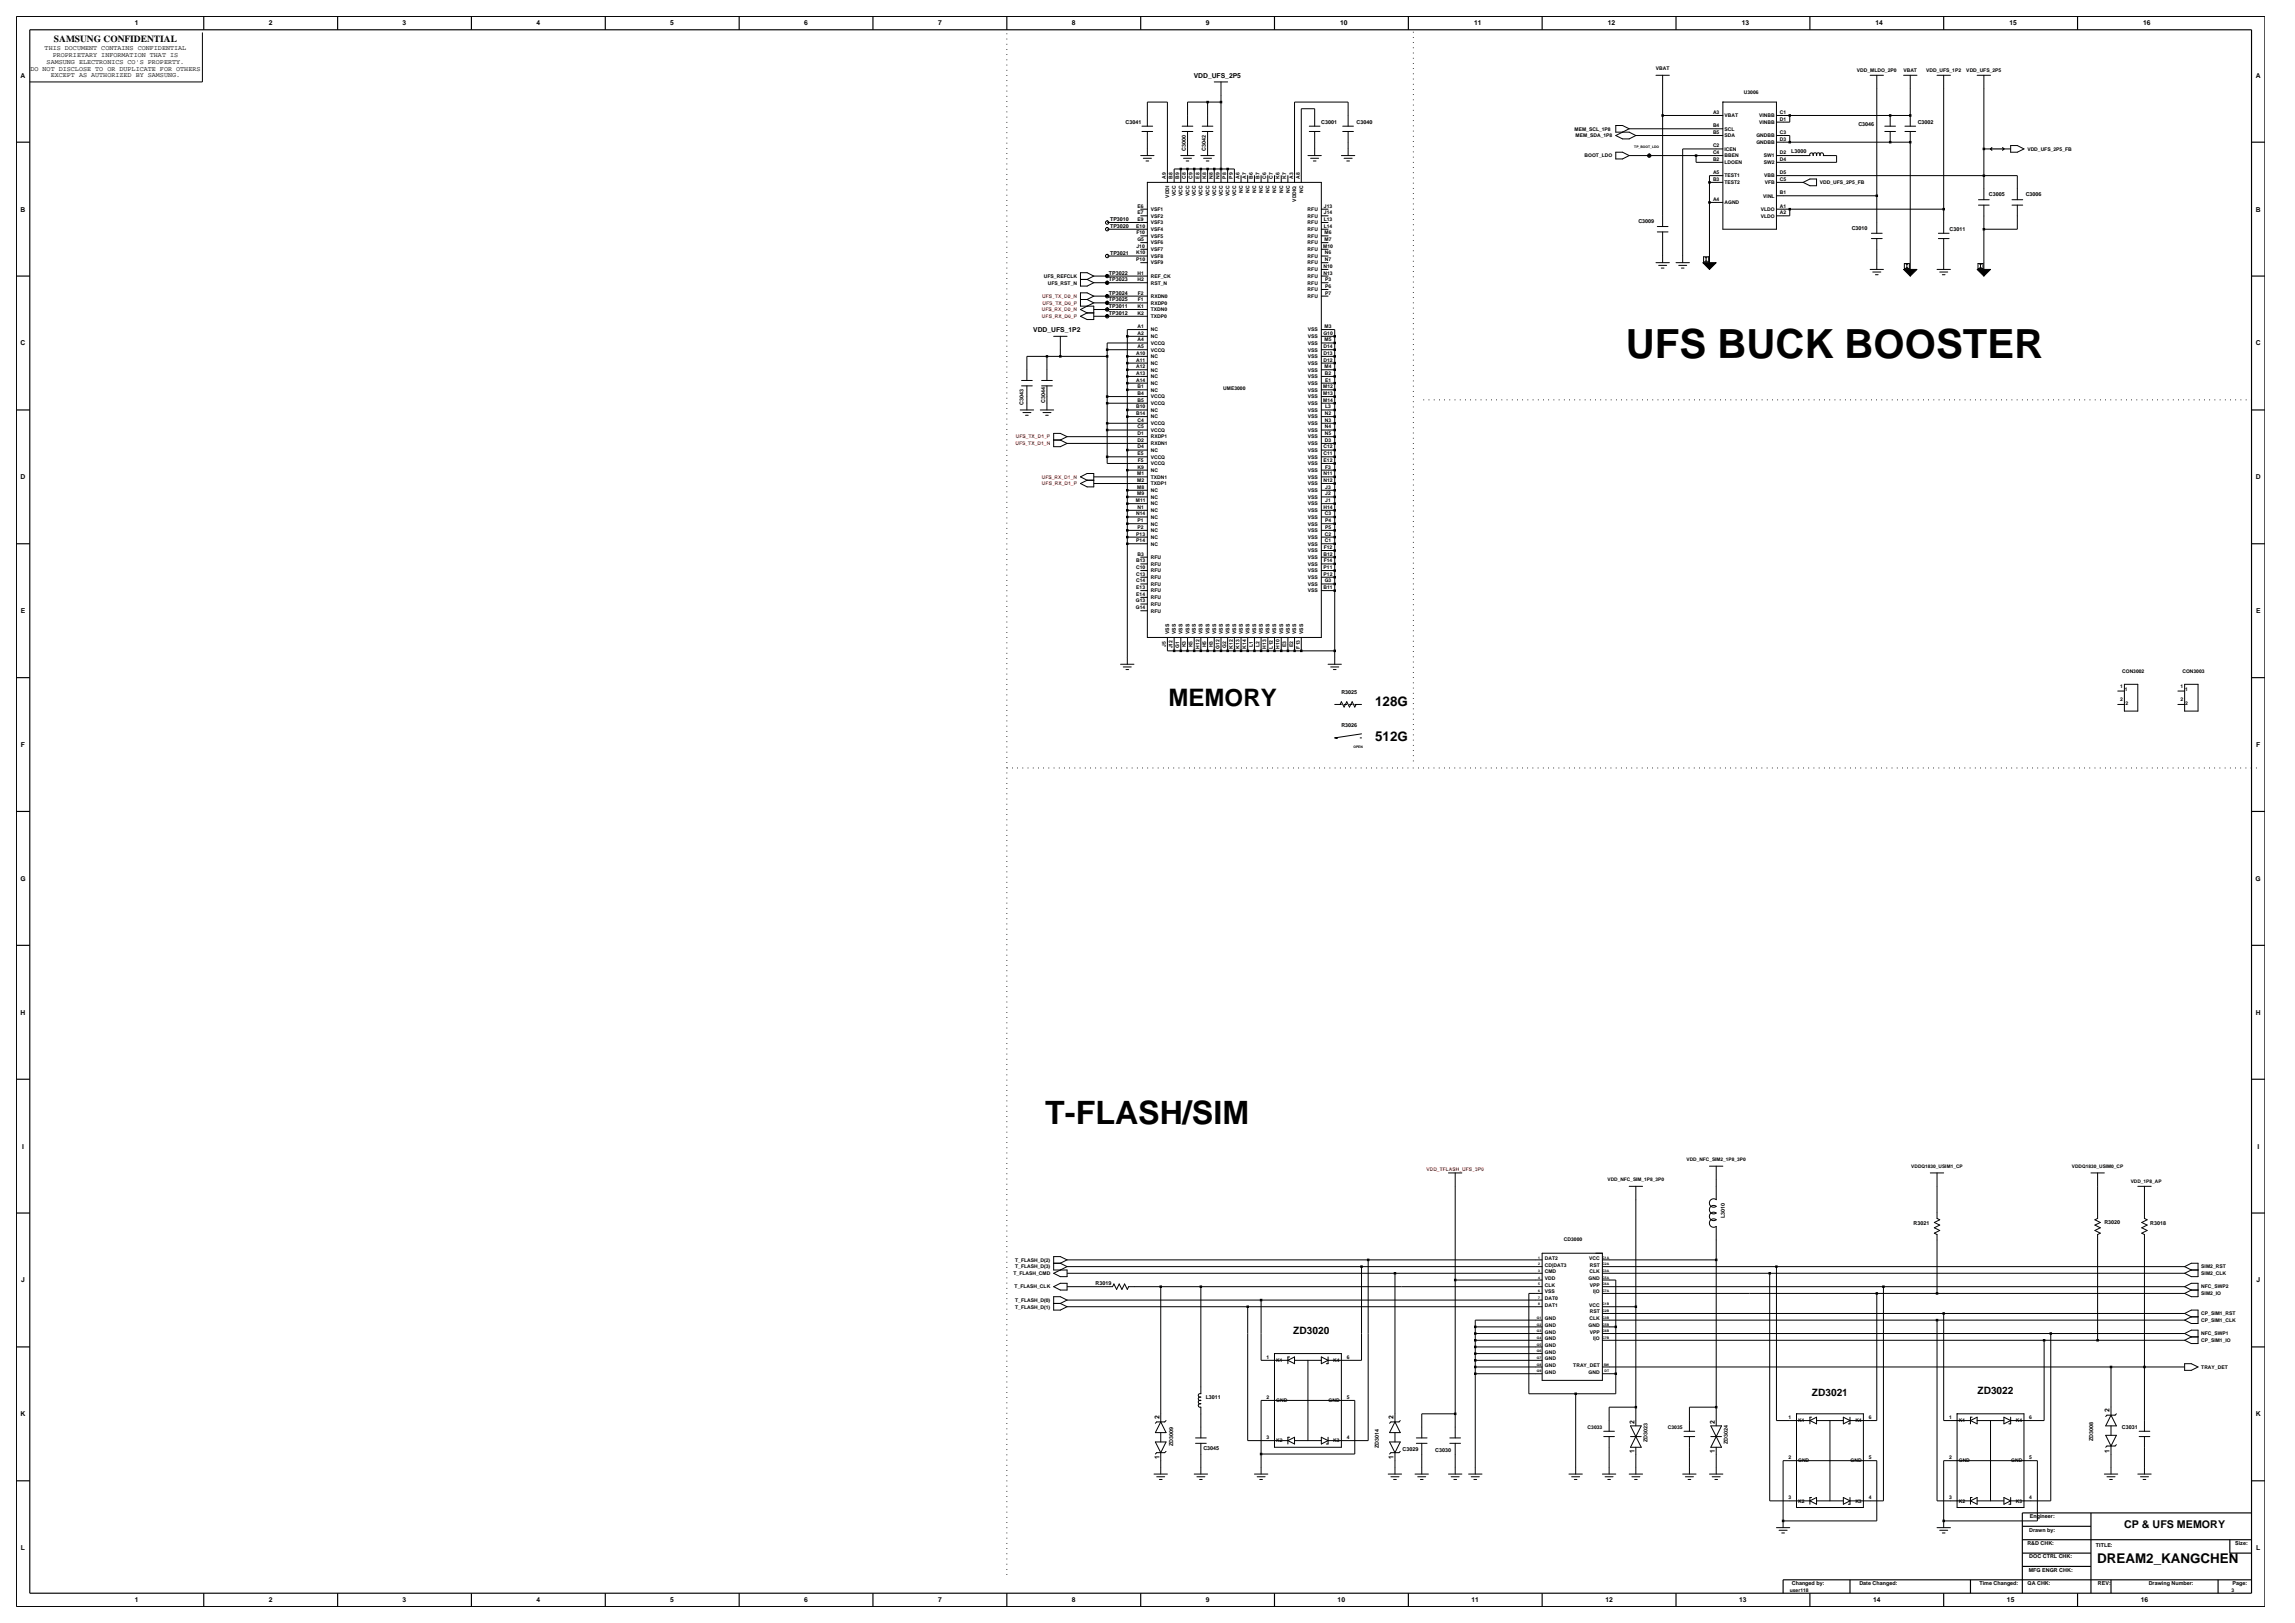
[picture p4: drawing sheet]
<svg xmlns="http://www.w3.org/2000/svg" width="420mm" height="297mm" viewBox="0 0 420 297" stroke-linecap="round" stroke-linejoin="round" font-family="sans-serif">
<defs><g id="words">
<text font-size="7.4" x="297.5" y="65.5">UFS BUCK BOOSTER</text>
<text font-size="5.9" x="191.3" y="205.7">T-FLASH/SIM</text>
<text font-size="4.4" x="213.8" y="129.3">MEMORY</text>
<g font-size="2.5">
<text x="251.7" y="129.2">128G</text>
<text x="251.7" y="135.6">512G</text>
<text x="383.8" y="285.9">DREAM2_KANGCHEN</text>
</g>
<text font-size="2" x="388.7" y="279.6">CP &amp; UFS MEMORY</text>
<g font-size="1.9">
<text x="236.7" y="244.1">ZD3020</text>
<text x="331.6" y="255.4">ZD3021</text>
<text x="361.9" y="255.1">ZD3022</text>
</g>
<text font-size="1.7" x="9.9" y="7.7">SAMSUNG CONFIDENTIAL</text>
<g font-size="1.2">
<text x="24.7" y="4.7">1</text>
<text x="49.2" y="4.7">2</text>
<text x="73.7" y="4.7">3</text>
<text x="98.2" y="4.7">4</text>
<text x="122.7" y="4.7">5</text>
<text x="147.2" y="4.7">6</text>
<text x="171.7" y="4.7">7</text>
<text x="196.2" y="4.7">8</text>
<text x="220.7" y="4.7">9</text>
<text x="245.3" y="4.7">10</text>
<text x="269.8" y="4.7">11</text>
<text x="294.3" y="4.7">12</text>
<text x="318.7" y="4.7">13</text>
<text x="343.2" y="4.7">14</text>
<text x="367.7" y="4.7">15</text>
<text x="392.2" y="4.7">16</text>
<text x="8.2" y="9.2">THIS DOCUMENT CONTAINS CONFIDENTIAL</text>
<text x="8.5" y="11.7">SAMSUNG ELECTRONICS CO'S PROPERTY.</text>
<text x="9.6" y="10.5">PROPRIETARY INFORMATION THAT IS</text>
<text x="3.8" y="14.2">A</text>
<text x="5.6" y="12.9">DO NOT DISCLOSE TO OR DUPLICATE FOR OTHERS</text>
<text x="9.3" y="14.1">EXCEPT AS AUTHORIZED BY SAMSUNG.</text>
<text x="218.5" y="14.2">VDD_UFS_2P5</text>
<text x="412.8" y="14.2">A</text>
<text x="3.8" y="38.7">B</text>
<text x="412.8" y="38.7">B</text>
<text x="3.8" y="63.2">C</text>
<text x="189.1" y="60.8">VDD_UFS_1P2</text>
<text x="412.8" y="63.2">C</text>
<text x="3.8" y="87.7">D</text>
<text x="412.8" y="87.7">D</text>
<text x="3.8" y="112.2">E</text>
<text x="412.9" y="112.2">E</text>
<text x="3.8" y="136.7">F</text>
<text x="412.9" y="136.7">F</text>
<text x="3.7" y="161.2">G</text>
<text x="412.8" y="161.2">G</text>
<text x="3.8" y="185.7">H</text>
<text x="412.8" y="185.7">H</text>
<text x="4" y="210.2">I</text>
<text x="413.1" y="210.2">I</text>
<text x="3.9" y="234.7">J</text>
<text x="412.9" y="234.7">J</text>
<text x="3.8" y="259.2">K</text>
<text x="212.2" y="259.6" transform="rotate(-90 212.2 259.6)">2</text>
<text x="255" y="259.6" transform="rotate(-90 255 259.6)">2</text>
<text x="299.1" y="260.6" transform="rotate(-90 299.1 260.6)">2</text>
<text x="313.8" y="260.6" transform="rotate(-90 313.8 260.6)">2</text>
<text x="386.1" y="258.4" transform="rotate(-90 386.1 258.4)">2</text>
<text x="412.8" y="259.2">K</text>
<text x="212.2" y="267" transform="rotate(-90 212.2 267)">1</text>
<text x="255" y="267" transform="rotate(-90 255 267)">1</text>
<text x="299.1" y="265.8" transform="rotate(-90 299.1 265.8)">1</text>
<text x="313.8" y="265.8" transform="rotate(-90 313.8 265.8)">1</text>
<text x="386.1" y="265.8" transform="rotate(-90 386.1 265.8)">1</text>
<text x="3.8" y="283.7">L</text>
<text x="412.9" y="283.7">L</text>
<text x="24.7" y="293.2">1</text>
<text x="49.2" y="293.2">2</text>
<text x="73.7" y="293.2">3</text>
<text x="98.2" y="293.2">4</text>
<text x="122.7" y="293.2">5</text>
<text x="147.2" y="293.2">6</text>
<text x="171.7" y="293.2">7</text>
<text x="196.2" y="293.2">8</text>
<text x="220.7" y="293.2">9</text>
<text x="244.8" y="293.2">10</text>
<text x="269.3" y="293.2">11</text>
<text x="293.8" y="293.2">12</text>
<text x="318.3" y="293.2">13</text>
<text x="342.8" y="293.2">14</text>
<text x="367.3" y="293.2">15</text>
<text x="391.8" y="293.2">16</text>
</g>
<g font-size="1">
<text x="206" y="22.6">C3041</text>
<text x="241.8" y="22.6">C3001</text>
<text x="248.2" y="22.6">C3040</text>
<text x="340.1" y="23">C3046</text>
<text x="351" y="22.8">C3002</text>
<text x="217" y="27.6" transform="rotate(-90 217 27.6)">C3000</text>
<text x="220.7" y="27.6" transform="rotate(-90 220.7 27.6)">C3042</text>
<text x="327.8" y="28">L3000</text>
<text x="364" y="35.9">C3005</text>
<text x="370.7" y="35.9">C3006</text>
<text x="203.1" y="41.7">TP3020</text>
<text x="203.1" y="40.5">TP3010</text>
<text x="299.8" y="40.8">C3009</text>
<text x="203.1" y="46.6">TP3021</text>
<text x="338.9" y="42">C3010</text>
<text x="356.8" y="42.2">C3011</text>
<text x="202.9" y="50.3">TP3022</text>
<text x="202.9" y="53.9">TP3024</text>
<text x="202.9" y="51.5">TP3023</text>
<text x="202.9" y="55.2">TP3025</text>
<text x="202.9" y="56.4">TP3011</text>
<text x="202.9" y="57.6">TP3012</text>
<text x="187.3" y="74.1" transform="rotate(-90 187.3 74.1)">C3043</text>
<text x="191.3" y="73.8" transform="rotate(-90 191.3 73.8)">C3044</text>
<text x="245.5" y="126.9">R3025</text>
<text x="245.5" y="133.1">R3026</text>
<text x="315.6" y="222.9" transform="rotate(-90 315.6 222.9)">L3010</text>
<text x="350.2" y="224.1">R3021</text>
<text x="385.1" y="223.9">R3020</text>
<text x="393.5" y="224.2">R3018</text>
<text x="200.5" y="235.1">R3019</text>
<text x="220.6" y="256">L3011</text>
<text x="301.5" y="263.9" transform="rotate(-90 301.5 263.9)">ZD3023</text>
<text x="383" y="263.8" transform="rotate(-90 383 263.8)">ZD3008</text>
<text x="388.3" y="261.6">C3031</text>
<text x="214.7" y="264.7" transform="rotate(-90 214.7 264.7)">ZD3009</text>
<text x="220.2" y="265.2">C3045</text>
<text x="252.3" y="265" transform="rotate(-90 252.3 265)">ZD3014</text>
<text x="256.7" y="265.5">C3029</text>
<text x="262.6" y="265.8">C3030</text>
<text x="316.2" y="264.2" transform="rotate(-90 316.2 264.2)">ZD3024</text>
<text x="371.4" y="280.2">Drawn by:</text>
<text x="371.5" y="277.8">Engineer:</text>
<text x="371" y="282.7">R&amp;D CHK:</text>
<text x="371.3" y="287.6">MFG ENGR CHK:</text>
<text x="371.4" y="285.2">DOC CTRL CHK:</text>
<text x="383.6" y="283">TITLE:</text>
<text x="409.1" y="282.7">Size:</text>
<text x="327.9" y="290.1">Changed by:</text>
<text x="340.3" y="290.1">Date Changed:</text>
<text x="362.2" y="290.1">Time Changed:</text>
<text x="371.1" y="290.1">QA CHK:</text>
<text x="383.9" y="290.1">REV:</text>
<text x="393.2" y="290.1">Drawing Number:</text>
<text x="408.6" y="290.1">Page:</text>
</g>
<g font-size=".9">
<text x="303" y="12.9">VBAT</text>
<text x="319.1" y="17.2">U3006</text>
<text x="339.8" y="13.2">VDD_MLDO_2P0</text>
<text x="348.3" y="13.2">VBAT</text>
<text x="352.5" y="13.2">VDD_UFS_1P2</text>
<text x="359.9" y="13.2">VDD_UFS_2P5</text>
<text x="288.2" y="23.9">MEM_SCL_1P8</text>
<text x="313.5" y="23.3">B4</text>
<text x="313.5" y="20.8">A3</text>
<text x="315.6" y="23.9">SCL</text>
<text x="315.6" y="21.5">VBAT</text>
<text x="321.9" y="22.7">VINBB</text>
<text x="321.9" y="21.5">VINBB</text>
<text x="325.7" y="22.1">D1</text>
<text x="325.7" y="20.8">C1</text>
<text x="288.4" y="25.1">MEM_SDA_1P8</text>
<text x="290" y="28.8">BOOT_LDO</text>
<text x="313.5" y="28.2">C4</text>
<text x="313.5" y="29.4">B2</text>
<text x="313.5" y="24.5">B5</text>
<text x="313.5" y="27">C2</text>
<text x="315.6" y="28.8">BBEN</text>
<text x="315.6" y="25.1">SDA</text>
<text x="315.6" y="27.6">ICEN</text>
<text x="321.4" y="25.1">GNDBB</text>
<text x="321.4" y="26.3">GNDBB</text>
<text x="322.8" y="28.8">SW1</text>
<text x="325.7" y="24.5">C3</text>
<text x="325.7" y="28.2">D2</text>
<text x="325.7" y="25.7">D3</text>
<text x="325.7" y="29.4">D4</text>
<text x="371" y="27.6">VDD_UFS_2P5_FB</text>
<text x="213.4" y="32.7" transform="rotate(-90 213.4 32.7)">A9</text>
<text x="214.6" y="32.7" transform="rotate(-90 214.6 32.7)">B8</text>
<text x="215.2" y="35.9" transform="rotate(-90 215.2 35.9)">VCC</text>
<text x="215.8" y="32.7" transform="rotate(-90 215.8 32.7)">B9</text>
<text x="216.4" y="35.9" transform="rotate(-90 216.4 35.9)">VCC</text>
<text x="217" y="32.7" transform="rotate(-90 217 32.7)">C8</text>
<text x="217.7" y="35.9" transform="rotate(-90 217.7 35.9)">VCC</text>
<text x="218.3" y="32.7" transform="rotate(-90 218.3 32.7)">C9</text>
<text x="218.9" y="35.9" transform="rotate(-90 218.9 35.9)">VCC</text>
<text x="219.5" y="32.7" transform="rotate(-90 219.5 32.7)">E8</text>
<text x="220.1" y="35.9" transform="rotate(-90 220.1 35.9)">VCC</text>
<text x="220.7" y="32.7" transform="rotate(-90 220.7 32.7)">K8</text>
<text x="221.3" y="35.9" transform="rotate(-90 221.3 35.9)">VCC</text>
<text x="221.9" y="32.7" transform="rotate(-90 221.9 32.7)">N8</text>
<text x="222.5" y="35.9" transform="rotate(-90 222.5 35.9)">VCC</text>
<text x="223.2" y="32.7" transform="rotate(-90 223.2 32.7)">N9</text>
<text x="223.8" y="35.9" transform="rotate(-90 223.8 35.9)">VCC</text>
<text x="224.4" y="32.7" transform="rotate(-90 224.4 32.7)">P8</text>
<text x="225" y="35.9" transform="rotate(-90 225 35.9)">VCC</text>
<text x="225.6" y="32.7" transform="rotate(-90 225.6 32.7)">P9</text>
<text x="226.2" y="35.9" transform="rotate(-90 226.2 35.9)">VCC</text>
<text x="226.8" y="32.7" transform="rotate(-90 226.8 32.7)">A6</text>
<text x="227.4" y="35.3" transform="rotate(-90 227.4 35.3)">NC</text>
<text x="228.1" y="32.7" transform="rotate(-90 228.1 32.7)">A7</text>
<text x="228.7" y="35.3" transform="rotate(-90 228.7 35.3)">NC</text>
<text x="229.3" y="32.7" transform="rotate(-90 229.3 32.7)">B6</text>
<text x="229.9" y="35.3" transform="rotate(-90 229.9 35.3)">NC</text>
<text x="230.5" y="32.7" transform="rotate(-90 230.5 32.7)">B7</text>
<text x="231.1" y="35.3" transform="rotate(-90 231.1 35.3)">NC</text>
<text x="231.7" y="32.7" transform="rotate(-90 231.7 32.7)">C6</text>
<text x="232.4" y="35.3" transform="rotate(-90 232.4 35.3)">NC</text>
<text x="233" y="32.7" transform="rotate(-90 233 32.7)">C7</text>
<text x="233.6" y="35.3" transform="rotate(-90 233.6 35.3)">NC</text>
<text x="234.2" y="32.7" transform="rotate(-90 234.2 32.7)">K6</text>
<text x="234.8" y="35.3" transform="rotate(-90 234.8 35.3)">NC</text>
<text x="235.4" y="32.7" transform="rotate(-90 235.4 32.7)">K7</text>
<text x="236" y="35.3" transform="rotate(-90 236 35.3)">NC</text>
<text x="236.6" y="32.7" transform="rotate(-90 236.6 32.7)">A3</text>
<text x="237.9" y="32.7" transform="rotate(-90 237.9 32.7)">A8</text>
<text x="238.5" y="35.3" transform="rotate(-90 238.5 35.3)">NC</text>
<text x="313.5" y="31.9">A5</text>
<text x="313.5" y="33.1">B3</text>
<text x="315.6" y="32.5">TEST1</text>
<text x="315.6" y="30">LDOEN</text>
<text x="315.6" y="33.7">TEST2</text>
<text x="322.8" y="30">SW2</text>
<text x="322.8" y="32.5">VBB</text>
<text x="323" y="33.7">VFB</text>
<text x="325.7" y="33.1">C5</text>
<text x="325.7" y="31.9">D5</text>
<text x="325.7" y="35.5">B1</text>
<text x="333.1" y="33.7">VDD_UFS_2P5_FB</text>
<text x="207.9" y="41.7">E10</text>
<text x="208.2" y="39.2">E7</text>
<text x="208.2" y="40.4">E9</text>
<text x="208.2" y="38">E6</text>
<text x="210.6" y="39.8">VSF2</text>
<text x="210.6" y="41">VSF3</text>
<text x="210.6" y="38.6">VSF1</text>
<text x="214" y="36.2" transform="rotate(-90 214 36.2)">VDDI</text>
<text x="237.2" y="36.9" transform="rotate(-90 237.2 36.9)">VDDIQ</text>
<text x="239.3" y="41">RFU</text>
<text x="239.3" y="38.6">RFU</text>
<text x="239.3" y="39.8">RFU</text>
<text x="242.3" y="40.4">L13</text>
<text x="242.3" y="41.7">L14</text>
<text x="242.3" y="38">J13</text>
<text x="242.3" y="39.2">J14</text>
<text x="313.5" y="36.8">A4</text>
<text x="315.6" y="37.4">AGND</text>
<text x="322.2" y="38.6">VLDO</text>
<text x="322.2" y="39.8">VLDO</text>
<text x="322.7" y="36.2">VINL</text>
<text x="325.7" y="38">A1</text>
<text x="325.7" y="39.2">A2</text>
<text x="207.9" y="46.6">K10</text>
<text x="207.9" y="47.8">P10</text>
<text x="208" y="42.9">F10</text>
<text x="208" y="45.3">J10</text>
<text x="208.1" y="44.1">G5</text>
<text x="210.6" y="47.2">VSF8</text>
<text x="210.6" y="45.9">VSF7</text>
<text x="210.6" y="44.7">VSF6</text>
<text x="210.6" y="43.5">VSF5</text>
<text x="210.6" y="42.3">VSF4</text>
<text x="239.3" y="47.2">RFU</text>
<text x="239.3" y="44.7">RFU</text>
<text x="239.3" y="43.5">RFU</text>
<text x="239.3" y="42.3">RFU</text>
<text x="239.3" y="45.9">RFU</text>
<text x="242.2" y="45.3">M10</text>
<text x="242.4" y="44.1">M7</text>
<text x="242.4" y="42.9">M6</text>
<text x="242.5" y="46.6">N6</text>
<text x="242.5" y="47.8">N7</text>
<text x="191.1" y="50.8">UFS_REFCLK</text>
<text x="191.8" y="52.1">UFS_RST_N</text>
<text x="208.2" y="51.5">H2</text>
<text x="208.2" y="50.2">H1</text>
<text x="208.2" y="53.9">F2</text>
<text x="210.6" y="48.4">VSF9</text>
<text x="210.6" y="52.1">RST_N</text>
<text x="210.6" y="50.8">REF_CK</text>
<text x="239.3" y="52.1">RFU</text>
<text x="239.3" y="53.3">RFU</text>
<text x="239.3" y="48.4">RFU</text>
<text x="239.3" y="49.6">RFU</text>
<text x="239.3" y="50.8">RFU</text>
<text x="242.2" y="49">N10</text>
<text x="242.2" y="50.2">N13</text>
<text x="242.5" y="51.5">P3</text>
<text x="242.5" y="52.7">P6</text>
<text x="242.5" y="53.9">P7</text>
<text x="208.2" y="57.6">K2</text>
<text x="208.2" y="56.4">K1</text>
<text x="208.2" y="55.1">F1</text>
<text x="210.6" y="58.2">TXDP0</text>
<text x="210.6" y="57">TXDN0</text>
<text x="210.6" y="54.5">RXDN0</text>
<text x="210.6" y="55.8">RXDP0</text>
<text x="239.3" y="54.5">RFU</text>
<text x="207.9" y="64.9">A10</text>
<text x="208.2" y="61.3">A2</text>
<text x="208.2" y="62.5">A4</text>
<text x="208.2" y="63.7">A5</text>
<text x="208.2" y="60">A1</text>
<text x="210.6" y="61.9">NC</text>
<text x="210.6" y="63.1">VCCQ</text>
<text x="210.6" y="64.3">VCCQ</text>
<text x="210.6" y="60.6">NC</text>
<text x="210.6" y="65.5">NC</text>
<text x="239.4" y="60.6">VSS</text>
<text x="239.4" y="63.1">VSS</text>
<text x="239.4" y="61.9">VSS</text>
<text x="239.4" y="65.5">VSS</text>
<text x="239.4" y="64.3">VSS</text>
<text x="242.2" y="61.3">G10</text>
<text x="242.2" y="64.9">D13</text>
<text x="242.2" y="63.7">D14</text>
<text x="242.4" y="60">M3</text>
<text x="242.4" y="62.5">M5</text>
<text x="207.9" y="66.2">A11</text>
<text x="207.9" y="67.4">A12</text>
<text x="207.9" y="68.6">A13</text>
<text x="207.9" y="69.8">A14</text>
<text x="208.2" y="71.1">B1</text>
<text x="210.6" y="71.7">NC</text>
<text x="210.6" y="66.8">NC</text>
<text x="210.6" y="68">NC</text>
<text x="210.6" y="69.2">NC</text>
<text x="210.6" y="70.4">NC</text>
<text x="223.9" y="71.4">UME3000</text>
<text x="239.4" y="71.7">VSS</text>
<text x="239.4" y="68">VSS</text>
<text x="239.4" y="66.8">VSS</text>
<text x="239.4" y="70.4">VSS</text>
<text x="239.4" y="69.2">VSS</text>
<text x="242.2" y="71.1">M12</text>
<text x="242.2" y="66.2">D12</text>
<text x="242.4" y="67.4">M4</text>
<text x="242.5" y="68.6">B2</text>
<text x="242.5" y="69.8">E1</text>
<text x="207.9" y="75.9">B14</text>
<text x="207.9" y="74.7">B10</text>
<text x="208.2" y="77.2">C4</text>
<text x="208.2" y="72.3">B4</text>
<text x="208.2" y="73.5">B5</text>
<text x="210.6" y="77.8">VCCQ</text>
<text x="210.6" y="76.6">NC</text>
<text x="210.6" y="72.9">VCCQ</text>
<text x="210.6" y="74.1">VCCQ</text>
<text x="210.6" y="75.3">NC</text>
<text x="239.4" y="76.6">VSS</text>
<text x="239.4" y="77.8">VSS</text>
<text x="239.4" y="72.9">VSS</text>
<text x="239.4" y="74.1">VSS</text>
<text x="239.4" y="75.3">VSS</text>
<text x="242.2" y="72.3">M13</text>
<text x="242.2" y="73.5">M14</text>
<text x="242.5" y="75.9">N2</text>
<text x="242.5" y="77.2">N3</text>
<text x="242.5" y="74.7">L3</text>
<text x="208.2" y="79.6">D1</text>
<text x="208.2" y="80.9">D2</text>
<text x="208.2" y="82.1">D4</text>
<text x="208.2" y="78.4">C5</text>
<text x="208.2" y="83.3">E5</text>
<text x="210.6" y="83.9">VCCQ</text>
<text x="210.6" y="80.2">RXDP1</text>
<text x="210.6" y="81.5">RXDN1</text>
<text x="210.6" y="82.7">NC</text>
<text x="210.6" y="79">VCCQ</text>
<text x="239.4" y="79">VSS</text>
<text x="239.4" y="80.2">VSS</text>
<text x="239.4" y="81.5">VSS</text>
<text x="239.4" y="83.9">VSS</text>
<text x="239.4" y="82.7">VSS</text>
<text x="242.2" y="83.3">C11</text>
<text x="242.2" y="82.1">C12</text>
<text x="242.5" y="78.4">N4</text>
<text x="242.5" y="79.6">N5</text>
<text x="242.5" y="80.9">D3</text>
<text x="208.1" y="89.4">M8</text>
<text x="208.1" y="88.2">M2</text>
<text x="208.1" y="87">M1</text>
<text x="208.2" y="85.8">K9</text>
<text x="208.2" y="84.5">F5</text>
<text x="210.6" y="88.8">TXDP1</text>
<text x="210.6" y="87.6">TXDN1</text>
<text x="210.6" y="86.4">NC</text>
<text x="210.6" y="85.1">VCCQ</text>
<text x="239.4" y="87.6">VSS</text>
<text x="239.4" y="88.8">VSS</text>
<text x="239.4" y="86.4">VSS</text>
<text x="239.4" y="85.1">VSS</text>
<text x="242.2" y="87">N11</text>
<text x="242.2" y="88.2">N12</text>
<text x="242.2" y="84.5">E12</text>
<text x="242.5" y="85.8">F3</text>
<text x="242.5" y="89.4">J3</text>
<text x="207.9" y="91.9">M11</text>
<text x="207.9" y="94.3">N14</text>
<text x="208.1" y="90.6">M9</text>
<text x="208.2" y="93.1">N1</text>
<text x="208.2" y="95.5">P1</text>
<text x="210.6" y="94.9">NC</text>
<text x="210.6" y="90">NC</text>
<text x="210.6" y="91.3">NC</text>
<text x="210.6" y="93.7">NC</text>
<text x="210.6" y="92.5">NC</text>
<text x="239.4" y="91.3">VSS</text>
<text x="239.4" y="90">VSS</text>
<text x="239.4" y="92.5">VSS</text>
<text x="239.4" y="93.7">VSS</text>
<text x="239.4" y="94.9">VSS</text>
<text x="242.2" y="93.1">H14</text>
<text x="242.5" y="94.3">C3</text>
<text x="242.5" y="95.5">P4</text>
<text x="242.5" y="90.6">J2</text>
<text x="242.5" y="91.9">J1</text>
<text x="207.9" y="98">P13</text>
<text x="207.9" y="99.2">P14</text>
<text x="208.2" y="101.7">B3</text>
<text x="208.2" y="96.8">P2</text>
<text x="210.6" y="96.2">NC</text>
<text x="210.6" y="98.6">NC</text>
<text x="210.6" y="99.8">NC</text>
<text x="210.6" y="97.4">NC</text>
<text x="239.4" y="96.2">VSS</text>
<text x="239.4" y="97.4">VSS</text>
<text x="239.4" y="101.1">VSS</text>
<text x="239.4" y="98.6">VSS</text>
<text x="239.4" y="99.8">VSS</text>
<text x="242.2" y="101.7">B12</text>
<text x="242.3" y="100.4">F12</text>
<text x="242.5" y="98">C2</text>
<text x="242.5" y="99.2">C1</text>
<text x="242.5" y="96.8">P5</text>
<text x="207.9" y="104.1">C10</text>
<text x="207.9" y="105.4">C13</text>
<text x="207.9" y="106.6">C14</text>
<text x="207.9" y="102.9">B13</text>
<text x="207.9" y="107.8">E13</text>
<text x="210.6" y="104.7">RFU</text>
<text x="210.6" y="106">RFU</text>
<text x="210.6" y="107.2">RFU</text>
<text x="210.6" y="103.5">RFU</text>
<text x="210.6" y="102.3">RFU</text>
<text x="239.4" y="104.7">VSS</text>
<text x="239.4" y="106">VSS</text>
<text x="239.4" y="107.2">VSS</text>
<text x="239.4" y="103.5">VSS</text>
<text x="239.4" y="102.3">VSS</text>
<text x="242.2" y="107.8">B11</text>
<text x="242.2" y="104.1">P11</text>
<text x="242.2" y="105.4">P12</text>
<text x="242.3" y="102.9">F14</text>
<text x="242.4" y="106.6">G3</text>
<text x="207.9" y="110.2">G13</text>
<text x="207.9" y="111.5">G14</text>
<text x="207.9" y="109">E14</text>
<text x="210.6" y="110.9">RFU</text>
<text x="210.6" y="112.1">RFU</text>
<text x="210.6" y="108.4">RFU</text>
<text x="210.6" y="109.6">RFU</text>
<text x="239.4" y="108.4">VSS</text>
<text x="213.4" y="118.4" transform="rotate(-90 213.4 118.4)">J5</text>
<text x="214" y="116" transform="rotate(-90 214 116)">VSS</text>
<text x="214.6" y="118.6" transform="rotate(-90 214.6 118.6)">J12</text>
<text x="215.2" y="116" transform="rotate(-90 215.2 116)">VSS</text>
<text x="215.8" y="118.5" transform="rotate(-90 215.8 118.5)">G1</text>
<text x="216.4" y="116" transform="rotate(-90 216.4 116)">VSS</text>
<text x="217" y="118.5" transform="rotate(-90 217 118.5)">K3</text>
<text x="217.7" y="116" transform="rotate(-90 217.7 116)">VSS</text>
<text x="218.3" y="118.5" transform="rotate(-90 218.3 118.5)">K5</text>
<text x="218.9" y="116" transform="rotate(-90 218.9 116)">VSS</text>
<text x="219.5" y="118.7" transform="rotate(-90 219.5 118.7)">H12</text>
<text x="220.1" y="116" transform="rotate(-90 220.1 116)">VSS</text>
<text x="220.7" y="118.5" transform="rotate(-90 220.7 118.5)">H5</text>
<text x="221.3" y="116" transform="rotate(-90 221.3 116)">VSS</text>
<text x="221.9" y="118.5" transform="rotate(-90 221.9 118.5)">H3</text>
<text x="222.5" y="116" transform="rotate(-90 222.5 116)">VSS</text>
<text x="223.2" y="118.7" transform="rotate(-90 223.2 118.7)">G12</text>
<text x="223.8" y="116" transform="rotate(-90 223.8 116)">VSS</text>
<text x="224.4" y="118.5" transform="rotate(-90 224.4 118.5)">G2</text>
<text x="225" y="116" transform="rotate(-90 225 116)">VSS</text>
<text x="225.6" y="118.7" transform="rotate(-90 225.6 118.7)">K12</text>
<text x="226.2" y="116" transform="rotate(-90 226.2 116)">VSS</text>
<text x="226.8" y="118.7" transform="rotate(-90 226.8 118.7)">K13</text>
<text x="227.4" y="116" transform="rotate(-90 227.4 116)">VSS</text>
<text x="228.1" y="118.7" transform="rotate(-90 228.1 118.7)">K14</text>
<text x="228.7" y="116" transform="rotate(-90 228.7 116)">VSS</text>
<text x="229.3" y="118.4" transform="rotate(-90 229.3 118.4)">L1</text>
<text x="229.9" y="116" transform="rotate(-90 229.9 116)">VSS</text>
<text x="230.5" y="118.4" transform="rotate(-90 230.5 118.4)">L2</text>
<text x="231.1" y="116" transform="rotate(-90 231.1 116)">VSS</text>
<text x="231.7" y="118.7" transform="rotate(-90 231.7 118.7)">H13</text>
<text x="232.4" y="116" transform="rotate(-90 232.4 116)">VSS</text>
<text x="233" y="118.7" transform="rotate(-90 233 118.7)">L12</text>
<text x="233.6" y="116" transform="rotate(-90 233.6 116)">VSS</text>
<text x="234.2" y="118.7" transform="rotate(-90 234.2 118.7)">H10</text>
<text x="234.8" y="116" transform="rotate(-90 234.8 116)">VSS</text>
<text x="235.4" y="118.4" transform="rotate(-90 235.4 118.4)">E3</text>
<text x="236" y="116" transform="rotate(-90 236 116)">VSS</text>
<text x="236.6" y="118.4" transform="rotate(-90 236.6 118.4)">E2</text>
<text x="237.2" y="116" transform="rotate(-90 237.2 116)">VSS</text>
<text x="237.9" y="118.7" transform="rotate(-90 237.9 118.7)">F13</text>
<text x="238.5" y="116" transform="rotate(-90 238.5 116)">VSS</text>
<text x="388" y="125.9">1</text>
<text x="388.4" y="123.1">CON3002</text>
<text x="399" y="125.9">1</text>
<text x="399.4" y="123.1">CON3003</text>
<text x="388" y="128.3">2</text>
<text x="388.9" y="126.5">1</text>
<text x="389" y="129.1">2</text>
<text x="399" y="128.3">2</text>
<text x="399.9" y="126.5">1</text>
<text x="399.9" y="128.9">2</text>
<text x="308.7" y="212.5">VDD_NFC_SIM2_1P8_3P0</text>
<text x="349.8" y="213.7">VDDQ1830_USIM1_CP</text>
<text x="379.2" y="213.7">VDDQ1830_USIM0_CP</text>
<text x="294.2" y="216.2">VDD_NFC_SIM_1P8_3P0</text>
<text x="389.9" y="216.5">VDD_1P8_AP</text>
<text x="286.2" y="227.2">CD3000</text>
<text x="185.5" y="233.3">T_FLASH_CMD</text>
<text x="185.8" y="232.1">T_FLASH_D(3)</text>
<text x="185.8" y="230.9">T_FLASH_D(2)</text>
<text x="282.7" y="230.5">DAT2</text>
<text x="282.7" y="231.8">CD|DAT3</text>
<text x="282.7" y="233">CMD</text>
<text x="290.8" y="230.5">VCC</text>
<text x="290.9" y="233">CLK</text>
<text x="290.9" y="231.8">RST</text>
<text x="402.9" y="233.3">SIM2_CLK</text>
<text x="402.9" y="232.1">SIM2_RST</text>
<text x="185.7" y="235.8">T_FLASH_CLK</text>
<text x="185.8" y="238.2">T_FLASH_D(0)</text>
<text x="185.8" y="239.4">T_FLASH_D(1)</text>
<text x="282.7" y="234.2">VDD</text>
<text x="282.7" y="235.4">CLK</text>
<text x="282.7" y="236.7">VSS</text>
<text x="282.7" y="237.9">DAT0</text>
<text x="282.7" y="239.1">DAT1</text>
<text x="290.7" y="234.2">GND</text>
<text x="290.8" y="239.1">VCC</text>
<text x="290.9" y="235.4">VPP</text>
<text x="291.5" y="236.7">I|O</text>
<text x="402.9" y="237">SIM2_IO</text>
<text x="402.9" y="235.8">NFC_SWP2</text>
<text x="282.7" y="241.6">GND</text>
<text x="282.7" y="242.8">GND</text>
<text x="282.7" y="244">GND</text>
<text x="282.7" y="245.3">GND</text>
<text x="290.7" y="242.8">GND</text>
<text x="290.9" y="241.6">CLK</text>
<text x="290.9" y="244">VPP</text>
<text x="290.9" y="240.3">RST</text>
<text x="291.5" y="245.3">I|O</text>
<text x="402.9" y="245.6">CP_SIM1_IO</text>
<text x="402.9" y="241.9">CP_SIM1_CLK</text>
<text x="402.9" y="240.7">CP_SIM1_RST</text>
<text x="402.9" y="244.3">NFC_SWP1</text>
<text x="231.8" y="248.6">1</text>
<text x="233.6" y="249.2">K1</text>
<text x="244" y="249.2">K4</text>
<text x="246.5" y="248.6">6</text>
<text x="282.7" y="248.9">GND</text>
<text x="282.7" y="250.1">GND</text>
<text x="282.7" y="251.4">GND</text>
<text x="282.7" y="246.5">GND</text>
<text x="282.7" y="247.7">GND</text>
<text x="287.9" y="250.1">TRAY_DET</text>
<text x="290.7" y="251.4">GND</text>
<text x="402.9" y="250.5">TRAY_DET</text>
<text x="231.8" y="256">2</text>
<text x="233.6" y="256.6">GND</text>
<text x="243.1" y="256.6">GND</text>
<text x="246.5" y="256">5</text>
<text x="231.8" y="263.3">3</text>
<text x="233.6" y="263.9">K2</text>
<text x="244" y="263.9">K3</text>
<text x="246.5" y="263.3">4</text>
<text x="290.5" y="261.5">C3033</text>
<text x="305.2" y="261.5">C3035</text>
<text x="327.3" y="259.7">1</text>
<text x="329.1" y="260.3">K1</text>
<text x="339.5" y="260.3">K4</text>
<text x="342" y="259.7">6</text>
<text x="356.7" y="259.7">1</text>
<text x="358.5" y="260.3">K1</text>
<text x="368.9" y="260.3">K4</text>
<text x="371.4" y="259.7">6</text>
<text x="327.3" y="267">2</text>
<text x="329.1" y="267.6">GND</text>
<text x="338.7" y="267.6">GND</text>
<text x="342" y="267">5</text>
<text x="356.7" y="267">2</text>
<text x="358.5" y="267.6">GND</text>
<text x="368.1" y="267.6">GND</text>
<text x="371.4" y="267">5</text>
<text x="327.3" y="274.3">3</text>
<text x="329.1" y="275">K2</text>
<text x="339.5" y="275">K3</text>
<text x="342" y="274.3">4</text>
<text x="356.7" y="274.3">3</text>
<text x="358.5" y="275">K2</text>
<text x="368.9" y="275">K3</text>
<text x="371.4" y="274.3">4</text>
<text x="327.5" y="291.2">user118</text>
<text x="408.4" y="291.2">3</text>
</g>
<g font-size=".9" fill="#f00">
<text x="190.6" y="57">UFS_RX_D0_N</text>
<text x="190.7" y="58.2">UFS_RX_D0_P</text>
<text x="190.7" y="54.5">UFS_TX_D0_N</text>
<text x="190.8" y="55.8">UFS_TX_D0_P</text>
<text x="185.8" y="81.5">UFS_TX_D1_N</text>
<text x="185.9" y="80.2">UFS_TX_D1_P</text>
<text x="190.6" y="87.6">UFS_RX_D1_N</text>
<text x="190.7" y="88.8">UFS_RX_D1_P</text>
<text x="261" y="214.2">VDD_TFLASH_UFS_3P0</text>
</g>
<g font-size=".6">
<text x="299.1" y="27.2">TP_BOOT_LDO</text>
<text x="247.7" y="136.9">OPEN</text>
<text x="281.5" y="234">4</text>
<text x="281.5" y="230.3">1</text>
<text x="281.5" y="231.5">2</text>
<text x="281.5" y="232.7">3</text>
<text x="293.2" y="232.7">C3A</text>
<text x="293.2" y="234">C5A</text>
<text x="293.2" y="230.3">C1A</text>
<text x="293.2" y="231.5">C2A</text>
<text x="281.5" y="235.2">5</text>
<text x="281.5" y="236.4">6</text>
<text x="281.5" y="237.6">7</text>
<text x="281.5" y="238.9">8</text>
<text x="293.2" y="235.2">C6A</text>
<text x="293.2" y="236.4">C7A</text>
<text x="293.2" y="238.9">C1B</text>
<text x="281.3" y="241.3">G1</text>
<text x="281.3" y="242.6">G2</text>
<text x="281.3" y="243.8">G3</text>
<text x="281.3" y="245">G4</text>
<text x="293.2" y="245">C7B</text>
<text x="293.2" y="240.1">C2B</text>
<text x="293.2" y="241.3">C3B</text>
<text x="293.2" y="242.6">C5B</text>
<text x="293.2" y="243.8">C6B</text>
<text x="281.3" y="248.7">G7</text>
<text x="281.3" y="249.9">G8</text>
<text x="281.3" y="251.1">G9</text>
<text x="281.3" y="246.2">G5</text>
<text x="281.3" y="247.5">G6</text>
<text x="293.5" y="249.9">SW</text>
<text x="293.7" y="251.1">DT</text>
</g>
</g></defs>
<!-- layer: MFD Layer /idea/tmp/Extended-Print.user.sheet3.16.mfd -->
<g fill="none" stroke="#000" stroke-width=".18">
<path d="M37 5.9v9.1h-31.5M221 18.7v4.4M222.2 15h2.5M223.4 18.7h-6.1v4.4M223.4 15v18.4M303.1 13.8h2.4M304.3 13.8v27.7M315.3 18.7h9.8v23.2h-9.8zM342.2 13.8h2.5M343.5 13.8v28.9M348.4 13.8h2.4M349.6 13.8v9.3"/>
<path d="M354.5 13.8h2.4M355.7 13.8v28.9M361.8 13.8h2.5M363.1 13.8v22.7M208.8 38.3h1.2M208.8 39.5h1.2M208.8 28.5h2.4M209 23.1h1.9M209 24.1h1.9M209.2 29h1.5M209.7 29.5h.5M210 33.4h31.8v83.2h-31.8z"/>
<path d="M210 23.1v-4.4h3.6v14.7M210 24.1v4.4M214.9 33.4v-2.5h11v2.5M216.1 30.9v2.5M216.1 28.5h2.4M216.3 23.1h2M216.3 24.1h2M216.6 29h1.5M217.1 29.5h.5M217.3 24.1v4.4M217.3 30.9v2.5M218.5 30.9v2.5"/>
<path d="M219.8 30.9v2.5M219.8 28.5h2.4M220 23.1h2M220 24.1h2M220.3 29h1.4M220.8 29.5h.4M221 24.1v4.4M221 30.9v2.5M222.2 30.9v2.5M224.7 30.9v2.5M227.1 32.1v1.3M228.3 32.1v1.3"/>
<path d="M229.6 32.1v1.3M230.8 32.1v1.3M232 32.1v1.3M233.2 32.1v1.3M234.5 32.1v1.3M235.7 32.1v1.3M239.4 28.5h2.4M239.6 23.1h2M239.6 24.1h2M239.9 29h1.4M240.3 29.5h.5M240.6 23.1v-3.2h-2.5v13.5"/>
<path d="M240.6 24.1v4.4M241.8 38.3h1.2M241.8 39.5h1.2M245.5 28.5h2.4M245.7 23.1h2M245.7 24.1h2M246 29h1.5M246.5 29.5h.5M246.7 23.1v-4.4h-9.8v14.7M246.7 24.1v4.4M295.7 27.9h1.2l1.3 .6-1.3 .6h-1.2zM298.2 28.5h17.1"/>
<path d="M298.2 23.6l-1.3-.6h-1.2v1.2h2.5l1.2 .6M298.2 23.6h17.1M298.2 23.6l-2.5 1.2 1.2 .6h1.3l1.2-.6M299.4 24.8h15.9M304.3 21.1h11M310.4 28.5v1.2h4.9M312.8 33.4h2.5M312.8 37h2.5M315.3 32.1h-2.5v16M315.3 27.3h-7.4v20.8M325.1 28.5h6.1a.34 .34 0 0 1 .3-.5 .34 .34 0 0 1 .3 .5 .35 .35 0 0 1 .3-.5 .35 .35 0 0 1 .4 .5 .35 .35 0 0 1 .3-.5 .35 .35 0 0 1 .3 .5 .35 .35 0 0 1 .3-.5 .35 .35 0 0 1 .3 .5h2.4v1.2h-11M325.1 32.1h44.1v4.4"/>
<path d="M325.1 33.4h4.9M325.1 38.3h30.6M325.1 21.1h24.5M325.1 35.8h18.4M325.1 24.8h2.4v1.2M325.1 26h24.5M327.5 38.3v1.2h-2.4M327.5 21.1v1.2h-2.4M330 33.4l1.2-.6h1.2v1.2h-1.2zM344.9 23.1h2M344.9 24.1h2M345.9 21.1v2"/>
<path d="M345.9 24.1v1.9M348.6 23.1h2M348.6 24.1h2M349.6 24.1v25.2M362.1 37.5h1.9M362.1 36.5h1.9M363.1 27.3h1.2M363.1 37.5v11.8M366.7 27.3h1.3M368 26.6h1.2l1.2 .7-1.2 .6h-1.2zM368.2 37.5h2M368.2 36.5h2"/>
<path d="M369.2 37.5v4.4h-6.1M197.7 51.1h1.2M197.7 54.8h1.2M198.9 57.3h1.3M198.9 54.8l1.3 .6M198.9 51.1l1.3 .6M200.2 54.2l-1.3-.6h-1.2v2.4h2.5v2.5h-1.3l-1.2-.6 1.2-.6M200.2 50.5l-1.3-.6h-1.2v2.5h1.2l1.3-.7M200.2 50.5l-1.3 .6M200.2 50.5h9.8M200.2 51.7h9.8M200.2 54.2h9.8"/>
<path d="M200.2 55.4h9.8M200.2 56.6h9.8M200.2 57.9h9.8M200.2 54.2l-1.3 .6M200.2 55.4l-2.5 1.2 1.2 .7M202.6 40.7h7.4M202.6 41.9h7.4M202.6 46.8h7.4M208.8 43.2h1.2M208.8 44.4h1.2M208.8 45.6h1.2M208.8 48.1h1.2"/>
<path d="M241.8 50.5h1.2M241.8 40.7h1.2M241.8 41.9h1.2M241.8 43.2h1.2M241.8 44.4h1.2M241.8 45.6h1.2M241.8 46.8h1.2M241.8 48.1h1.2M241.8 49.3h1.2M241.8 51.7h1.2M241.8 53h1.2M241.8 54.2h1.2"/>
<path d="M303.1 48.1h2.4M303.3 42.4h2M303.3 41.5h2M303.5 48.6h1.5M304 49.1h.5M304.3 42.4v5.7M306.7 48.1h2.5M307.2 48.6h1.5M307.7 49.1h.5M311.8 47h.9v.9h-.9zM312.1 47.1h.3M312.1 47.8h.3"/>
<path d="M312.2 47.1v.7M342.2 49.3h2.5M342.5 43.7h2M342.5 42.7h2M342.7 49.8h1.5M343.2 50.3h.5M343.5 43.7v5.6M348.5 48.2h.9v.9h-.9zM348.8 48.4h.3M348.8 49h.3M349 48.4v.6M354.5 49.3h2.4"/>
<path d="M354.7 43.7h2M354.7 42.7h2M355 49.8h1.4M355.5 50.3h.5M355.7 43.7v5.6M362 48.2h.9v.9h-.9zM362.3 48.4h.3M362.3 49h.3M362.4 48.4v.6M186.7 75h2.5M187 69.6h1.9M187 70.6h1.9"/>
<path d="M187.2 75.5h1.5M187.7 76h.5M187.9 70.6v4.4M190.4 75h2.4M190.6 69.6h2M190.6 70.6h2M190.9 75.5h1.4M191.4 76h.4M191.6 65.2v4.4M191.6 70.6v4.4M192.8 61.5h2.5M194 61.5v3.7"/>
<path d="M195.3 79.9h14.7M195.3 79.9l-1.3-.6h-1.2v2.4h1.2l1.3-.6M195.3 79.9l-1.3 .6M202.6 65.2h-14.7v4.4M202.6 64h7.4M202.6 72.6h7.4M202.6 73.8h7.4M202.6 77.5h7.4M202.6 78.7h7.4M206.3 61.5h3.7M206.3 65.2h3.7M206.3 66.4h3.7"/>
<path d="M206.3 67.7h3.7M206.3 68.9h3.7M206.3 70.1h3.7M206.3 71.3h3.7M206.3 75h3.7M206.3 76.2h3.7M210 60.3h-3.7v61.2M210 62.8h-7.4v22h7.4M241.8 60.3h2.5v61.2M241.8 61.5h2.5M241.8 65.2h2.5M241.8 66.4h2.5"/>
<path d="M241.8 67.7h2.5M241.8 68.9h2.5M241.8 70.1h2.5M241.8 71.3h2.5M241.8 75h2.5M241.8 76.2h2.5M241.8 79.9h2.5M241.8 62.8h2.5M241.8 64h2.5M241.8 72.6h2.5M241.8 73.8h2.5M241.8 77.5h2.5"/>
<path d="M241.8 78.7h2.5M192.8 80.5h1.2M194 80.5l1.3 .6M195.3 81.1h14.7M197.7 87.3l1.2-.7h1.3v2.5h-1.3l-1.2-.6 1.2-.6zM198.9 87.9h1.3M200.2 87.3h9.8M200.2 88.5h9.8M202.6 83.6h7.4M206.3 82.4h3.7M206.3 86h3.7M206.3 89.7h3.7"/>
<path d="M206.3 90.9h3.7M206.3 92.2h3.7M206.3 93.4h3.7M206.3 94.6h3.7M206.3 95.8h3.7M206.3 97h3.7M206.3 98.3h3.7M206.3 99.5h3.7M241.8 82.4h2.5M241.8 86h2.5M241.8 89.7h2.5M241.8 90.9h2.5"/>
<path d="M241.8 92.2h2.5M241.8 93.4h2.5M241.8 94.6h2.5M241.8 95.8h2.5M241.8 97h2.5M241.8 98.3h2.5M241.8 99.5h2.5M241.8 81.1h2.5M241.8 87.3h2.5M241.8 88.5h2.5M241.8 83.6h2.5M241.8 84.8h2.5"/>
<path d="M208.8 102h1.2M208.8 103.2h1.2M208.8 104.4h1.2M208.8 105.6h1.2M208.8 106.9h1.2M208.8 108.1h1.2M208.8 109.3h1.2M208.8 110.5h1.2M208.8 111.8h1.2M213.6 116.6v2.5h30.7M214.9 116.6v2.5M216.1 116.6v2.5"/>
<path d="M217.3 116.6v2.5M218.5 116.6v2.5M219.8 116.6v2.5M221 116.6v2.5M222.2 116.6v2.5M223.4 116.6v2.5M224.7 116.6v2.5M225.9 116.6v2.5M227.1 116.6v2.5M228.3 116.6v2.5M229.6 116.6v2.5M230.8 116.6v2.5"/>
<path d="M232 116.6v2.5M233.2 116.6v2.5M234.5 116.6v2.5M235.7 116.6v2.5M236.9 116.6v2.5M238.1 116.6v2.5M241.8 102h2.5M241.8 103.2h2.5M241.8 104.4h2.5M241.8 105.6h2.5M241.8 106.9h2.5M241.8 108.1h2.5"/>
<path d="M241.8 100.7h2.5M205.1 121.5h2.4M205.6 122h1.4M206.1 122.5h.5M243 121.5h2.5M243.5 122h1.5M244 122.5h.5M244.3 128.9h1.2M244.5 135h.1M245.3 128.9l.2-.5 .5 1 .5-1 .5 1 .5-1 .4 1 .3-.5M246 128.9h.5M247 128.9h.5"/>
<path d="M247.9 128.9h1.3M248.9 135h.3M249.2 134.3l-4.9 .7h.2M387.6 128.9h1.2M387.6 126.5h1.2M388.8 125.2h2.4v4.9h-2.4zM398.6 128.9h1.2M398.6 126.5h1.2M399.8 125.2h2.5v4.9h-2.5zM265.1 214.6h2.4M266.3 214.6v48.5M298.2 217.1h2.4"/>
<path d="M299.4 217.1v43.8M312.8 213.4h2.5M314.1 213.4v6.1a.78 .78 0 0 0-1.1 .1 .78 .78 0 0 0 0 1.1 .78 .78 0 0 0 1.1 0 .78 .78 0 0 0-1.1 .1 .78 .78 0 0 0 0 1.1 .78 .78 0 0 0 1.1 .1 .78 .78 0 0 0-1.1 .1 .78 .78 0 0 0 0 1 .78 .78 0 0 0 1.1 .1M353.3 214.6h2.4M354.5 214.6v8.4l.5 .2-1 .5 1 .5-1 .5 1 .5-1 .5 .5 .2v10.8M382.7 214.6h2.4M383.9 214.6v8.4l-.5 .2 1 .5-1 .5 1 .5-1 .5 1 .5-.5 .2v19.4M391.2 217.1h2.5M392.4 217.1v5.9l.5 .2-.9 .5 .9 .5-.9 .5 .9 .5-.9 .5 .4 .2v36M192.8 235.4l1.2-.6h1.3v1.3h-1.3zM192.8 231.2h1.2M192.8 238.5h1.2"/>
<path d="M194 231.2l1.3 .6M194 238.5l1.3 .6M195.3 237.9l-1.3-.6h-1.2v2.4h1.2l1.3-.6M195.3 230.5l-1.3-.6h-1.2v2.5h2.5v1.2h-1.3l-1.2-.6 2.5-1.2M195.3 230.5l-1.3 .7M195.3 235.4h8.3l.3-.5 .4 1 .5-1 .5 1 .5-1 .5 1 .3-.5h75.6M195.3 237.9l-1.3 .6M195.3 230.5h86.9M195.3 231.8h86.9M195.3 233h86.9M195.3 239.1h86.9M195.3 237.9h86.9"/>
<path d="M212.4 235.4v24.8M219.8 235.4v19.6a.34 .34 0 0 0-.5 .3 .34 .34 0 0 0 .5 .4 .33 .33 0 0 0-.5 .3 .33 .33 0 0 0 .5 .3 .34 .34 0 0 0-.5 .3 .34 .34 0 0 0 .5 .3 .34 .34 0 0 0-.5 .3 .34 .34 0 0 0 .5 .3v5.6M228.3 239.1v24.5h7.4M230.8 237.9v11h4.9M249.2 231.8v17.1h-6.2M250.4 230.5v33.1h-7.4M255.3 233v27.2M266.3 234.2h15.9M282.2 229.3h11v23.3h-11zM293.2 235.4h106.6M293.2 234.2h2.5v20.8h-15.9v-18.3h2.4M293.2 230.5h20.9"/>
<path d="M293.2 231.8h106.6M293.2 233h106.6M293.2 236.7h106.6M293.2 239.1h6.2M314.1 223.2a.78 .78 0 0 0-1.1 .1 .78 .78 0 0 0 0 1 .78 .78 0 0 0 1.1 .1v36.5M323.9 233v41.6h7.3M325.1 231.8v28.1h6.1M343.5 236.7v23.2h-4.9M344.7 235.4v39.2h-6.1M399.8 231.8l1.2-.6h1.3v2.4h-1.3l-1.2-.6M399.8 235.4l1.2-.6h1.3v2.5h-1.3l-1.2-.6M399.8 235.4l1.2 .7"/>
<path d="M399.8 231.8l1.2 .6M401 236.1h1.3M401 232.4h1.3M401 232.4l-1.2 .6M401 236.1l-1.2 .6M213.4 259.9l-.3 .3h-1.4l-.3 .2M233.2 247.7h12.3v17.1h-12.3zM235.7 248.9l1.2-.6v1.2zM236 248.3h-.3v1.2M236.9 248.9h4.9M239.4 248.9v14.7M241.8 248.3l1.2 .6-1.2 .6z"/>
<path d="M243 248.3v1.2h-.3M256.3 259.9l-.3 .3h-1.5l-.2 .2M266.3 258.7h-6.1v4.4M270 247.7h12.2M270 248.9h12.2M270 242.8h12.2M270 244h12.2M270 245.3h12.2M270 250.1h12.2M270 251.4h12.2M270 246.5h12.2M282.2 241.6h-12.2v28.1"/>
<path d="M288.4 255v14.7M293.2 240.3h106.6M293.2 241.6h106.6M293.2 242.8h2.5M293.2 244h106.6M293.2 245.3h106.6M293.2 250.1h106.6M293.2 251.4h2.5M299.4 257.5h-4.9v4.4M314.1 257.5h-4.9v4.4M328.8 258.7h12.2v17.2h-12.2zM331.2 259.9l1.2-.6v1.2z"/>
<path d="M331.5 259.3h-.3v1.2M332.4 259.9h4.9M334.9 259.9v14.7M337.3 259.3l1.3 .6-1.3 .6zM338.6 259.3v1.2h-.3M354.5 241.6v33h6.1M355.7 240.3v19.6h4.9M358.2 258.7h12.2v17.2h-12.2zM360.6 259.9l1.2-.6v1.2zM360.9 259.3h-.3v1.2M361.8 259.9h4.9M364.3 259.9v14.7"/>
<path d="M366.7 259.3l1.3 .6-1.3 .6zM368 259.3v1.2h-.4M374.1 245.3v14.6h-6.1M375.3 244v30.6h-7.3M386.3 259l1 1.9h-1.9zM386.3 250.1v8.9M387.3 258.7l-.2 .3h-1.5l-.2 .2M399.8 240.3l1.2-.6h1.3v2.5h-1.3l-1.2-.6M399.8 244l1.2-.6h1.3v2.5h-1.3l-1.2-.6M399.8 240.3l1.2 .7M399.8 249.5h1.2l1.3 .6-1.3 .7h-1.2zM399.8 244l1.2 .6"/>
<path d="M401 241h1.3M401 244.6h1.3M401 241l-1.2 .6M401 244.6l-1.2 .7M211.2 269.7h2.4M211.4 263.9h2l-1 1.9zM211.7 270.2h1.4M212.2 270.7h.5M212.4 262.1v1.8M212.4 265.8v3.9M212.4 260.2l1 1.9h-2zM213.4 265.6l-.3 .2h-1.4l-.3 .3"/>
<path d="M218.5 269.7h2.5M218.8 264.1h2M218.8 263.1h2M219 270.2h1.5M219.5 270.7h.5M219.8 264.1v5.6M229.6 269.7h2.4M230.1 270.2h1.4M230.5 270.7h.5M230.8 266.1h17.1v-9.8h-17.1v13.4M235.7 263.6l1.2-.6v1.2zM236 263h-.3v1.2"/>
<path d="M236.9 263.6h4.9M241.8 263l1.2 .6-1.2 .6zM243 263v1.2h-.3M254.1 269.7h2.4M254.3 263.9h2l-1 1.9zM254.5 270.2h1.5M255 270.7h.5M255.3 260.2l1 1.9h-2zM255.3 262.1v1.8M255.3 265.8v3.9M256.3 265.6l-.3 .2h-1.5l-.2 .3M259 269.7h2.4"/>
<path d="M259.2 264.1h2M259.2 263.1h2M259.5 270.2h1.4M259.9 270.7h.5M260.2 264.1v5.6M265.1 269.7h2.4M265.3 264.1h2M265.3 263.1h2M265.6 270.2h1.4M266.1 270.7h.5M266.3 264.1v5.6M268.8 269.7h2.4"/>
<path d="M269.2 270.2h1.5M269.7 270.7h.5M287.1 269.7h2.5M287.6 270.2h1.5M288.1 270.7h.5M293.2 269.7h2.5M293.5 262.9h2M293.5 261.9h2M293.7 270.2h1.5M294.2 270.7h.5M294.5 262.9v6.8M298.2 269.7h2.4"/>
<path d="M298.4 260.9h2l-1 2zM298.4 262.9h2M298.6 270.2h1.5M299.1 270.7h.5M299.4 262.9l1 1.9h-2zM299.4 264.8v4.9M307.9 269.7h2.5M308.2 262.9h1.9M308.2 261.9h1.9M308.4 270.2h1.5M308.9 270.7h.5M309.2 262.9v6.8"/>
<path d="M312.8 269.7h2.5M313.1 260.9h1.9l-.9 2zM313.1 262.9h1.9M313.3 270.2h1.5M313.8 270.7h.5M314.1 264.8v4.9M314.1 262.9l.9 1.9h-1.9zM325.1 279.5h2.4M326.3 278.3h17.2v-11h-17.2v12.2M331.2 274.6l1.2-.6v1.3zM331.5 274h-.3v1.3M332.4 274.6h4.9"/>
<path d="M337.3 274l1.3 .6-1.3 .7zM338.6 274v1.3h-.3M354.5 279.5h2.4M355.7 278.3h17.2v-11h-17.2v12.2M360.6 274.6l1.2-.6v1.3zM360.9 274h-.3v1.3M361.8 274.6h4.9M366.7 274l1.3 .6-1.3 .7zM368 274v1.3h-.4M385.1 269.7h2.5M385.4 262.6h1.9l-1 2zM385.6 270.2h1.5"/>
<path d="M386.1 270.7h.5M386.3 260.9v1.7M386.3 264.6v5.1M387.3 264.4l-.2 .2h-1.5l-.2 .2M391.2 269.7h2.5M391.5 262.9h1.9M391.5 261.9h1.9M391.7 270.2h1.5M392.2 270.7h.5M392.4 262.9v6.8M325.6 280h1.5M326.1 280.5h.5"/>
<path d="M355 280h1.4M355.5 280.5h.5"/>
<circle cx="301.8" cy="28.5" r=".31"/>
<circle cx="202.6" cy="57.9" r=".31"/>
<circle cx="202.6" cy="56.6" r=".3"/>
<circle cx="202.6" cy="41.9" r=".3"/>
<circle cx="202.6" cy="40.7" r=".31"/>
<circle cx="202.6" cy="46.8" r=".31"/>
<circle cx="202.6" cy="55.4" r=".31"/>
<circle cx="202.6" cy="50.5" r=".3"/>
<circle cx="202.6" cy="51.8" r=".31"/>
<circle cx="202.6" cy="54.2" r=".31"/>
</g>
<g fill="#000" stroke="#000" stroke-width=".18">
<path d="M311.6 48.1h2.5l-1.3 1.2z" fill-rule="evenodd"/>
<path d="M348.4 49.3h2.4l-1.2 1.2z" fill-rule="evenodd"/>
<path d="M361.8 49.3h2.5l-1.2 1.2z" fill-rule="evenodd"/>
</g>
<g fill="none" stroke="#000" stroke-width=".21">
<path d="M3 3h411.5v291h-411.5zM5.5 5.5h406.5v286h-406.5zM37.3 3v2.5M61.8 3v2.5M86.3 3v2.5M110.8 3v2.5M135.3 3v2.5M159.8 3v2.5M184.3 3v2.5M208.8 3v2.5M233.2 3v2.5M257.7 3v2.5"/>
<path d="M282.2 3v2.5M306.7 3v2.5M331.2 3v2.5M355.7 3v2.5M380.2 3v2.5M3 26h2.5M364.3 27.3h2.4M364.3 27.3l.2 .2M364.5 27l-.2 .3M366.5 27l.2 .3M366.7 27.3l-.2 .2M412 26h2.5"/>
<path d="M3 50.5h2.5M412 50.5h2.5M3 75h2.5M412 75h2.5M3 99.5h2.5M412 99.5h2.5M3 124h2.5M412 124h2.5M3 148.5h2.5M412 148.5h2.5M3 173h2.5M412 173h2.5"/>
<path d="M3 197.5h2.5M412 197.5h2.5M3 222h2.5M412 222h2.5M3 246.5h2.5M412 246.5h2.5M3 271h2.5M370.1 279.3h12.6M382.7 276.8v14.7M412 271h2.5M412 276.8h-41.9v14.7M37.3 291.5v2.5"/>
<path d="M61.8 291.5v2.5M86.3 291.5v2.5M110.8 291.5v2.5M135.3 291.5v2.5M159.8 291.5v2.5M184.3 291.5v2.5M208.8 291.5v2.5M233.2 291.5v2.5M257.7 291.5v2.5M282.2 291.5v2.5M306.7 291.5v2.5M331.2 291.5v2.5"/>
<path d="M338.6 289.1v2.4M355.7 291.5v2.5M360.6 289.1v2.4M370.1 281.7h41.9M370.1 284.2h12.6M370.1 286.6h12.6M380.2 291.5v2.5M386.3 289.1v2.4M405.9 289.1v2.4M408.1 281.7v2.5h3.9M412 289.1h-85.7v2.4"/>
</g>
<g fill="#000" stroke="#000" stroke-width=".21">
<path d="M220.9 18.6h.2v.2h-.2z" fill-rule="evenodd"/>
<path d="M223.3 18.6h.3v.2h-.3z" fill-rule="evenodd"/>
<path d="M216 30.8h.2v.2h-.2z" fill-rule="evenodd"/>
<path d="M217.2 30.8h.2v.2h-.2z" fill-rule="evenodd"/>
<path d="M218.4 30.8h.3v.2h-.3z" fill-rule="evenodd"/>
<path d="M219.6 30.8h.3v.2h-.3z" fill-rule="evenodd"/>
<path d="M220.9 30.8h.2v.2h-.2z" fill-rule="evenodd"/>
<path d="M222.1 30.8h.2v.2h-.2z" fill-rule="evenodd"/>
<path d="M223.3 30.8h.3v.2h-.3z" fill-rule="evenodd"/>
<path d="M224.5 30.8h.3v.2h-.3z" fill-rule="evenodd"/>
<path d="M301.7 28.3h.2v.3h-.2z" fill-rule="evenodd"/>
<path d="M304.1 21h.3v.3h-.3z" fill-rule="evenodd"/>
<path d="M310.3 28.3h.2v.3h-.2z" fill-rule="evenodd"/>
<path d="M312.7 36.9h.3v.3h-.3z" fill-rule="evenodd"/>
<path d="M312.7 33.2h.3v.3h-.3z" fill-rule="evenodd"/>
<path d="M327.4 38.2h.3v.2h-.3z" fill-rule="evenodd"/>
<path d="M327.4 25.9h.3v.2h-.3z" fill-rule="evenodd"/>
<path d="M327.4 21h.3v.3h-.3z" fill-rule="evenodd"/>
<path d="M343.3 35.7h.3v.2h-.3z" fill-rule="evenodd"/>
<path d="M345.8 25.9h.2v.2h-.2z" fill-rule="evenodd"/>
<path d="M345.8 21h.2v.3h-.2z" fill-rule="evenodd"/>
<path d="M349.5 25.9h.2v.2h-.2z" fill-rule="evenodd"/>
<path d="M349.5 21h.2v.3h-.2z" fill-rule="evenodd"/>
<path d="M355.6 38.2h.2v.2h-.2z" fill-rule="evenodd"/>
<path d="M362.9 32h.3v.3h-.3z" fill-rule="evenodd"/>
<path d="M362.9 27.1h.3v.3h-.3z" fill-rule="evenodd"/>
<path d="M202.5 57.7h.2v.3h-.2z" fill-rule="evenodd"/>
<path d="M202.5 56.5h.2v.3h-.2z" fill-rule="evenodd"/>
<path d="M202.5 55.3h.2v.2h-.2z" fill-rule="evenodd"/>
<path d="M202.5 54.1h.2v.2h-.2z" fill-rule="evenodd"/>
<path d="M202.5 51.6h.2v.3h-.2z" fill-rule="evenodd"/>
<path d="M202.5 50.4h.2v.2h-.2z" fill-rule="evenodd"/>
<path d="M362.9 41.8h.3v.3h-.3z" fill-rule="evenodd"/>
<path d="M191.5 65.1h.2v.2h-.2z" fill-rule="evenodd"/>
<path d="M193.9 65.1h.3v.2h-.3z" fill-rule="evenodd"/>
<path d="M202.5 78.6h.2v.2h-.2z" fill-rule="evenodd"/>
<path d="M202.5 77.3h.2v.3h-.2z" fill-rule="evenodd"/>
<path d="M202.5 73.7h.2v.2h-.2z" fill-rule="evenodd"/>
<path d="M202.5 72.4h.2v.3h-.2z" fill-rule="evenodd"/>
<path d="M202.5 65.1h.2v.2h-.2z" fill-rule="evenodd"/>
<path d="M202.5 63.9h.2v.2h-.2z" fill-rule="evenodd"/>
<path d="M206.2 76.1h.2v.3h-.2z" fill-rule="evenodd"/>
<path d="M206.2 74.9h.2v.2h-.2z" fill-rule="evenodd"/>
<path d="M206.2 71.2h.2v.3h-.2z" fill-rule="evenodd"/>
<path d="M206.2 70h.2v.2h-.2z" fill-rule="evenodd"/>
<path d="M206.2 68.8h.2v.2h-.2z" fill-rule="evenodd"/>
<path d="M206.2 67.5h.2v.3h-.2z" fill-rule="evenodd"/>
<path d="M206.2 66.3h.2v.3h-.2z" fill-rule="evenodd"/>
<path d="M206.2 65.1h.2v.2h-.2z" fill-rule="evenodd"/>
<path d="M206.2 61.4h.2v.3h-.2z" fill-rule="evenodd"/>
<path d="M244.1 78.6h.3v.2h-.3z" fill-rule="evenodd"/>
<path d="M244.1 77.3h.3v.3h-.3z" fill-rule="evenodd"/>
<path d="M244.1 76.1h.3v.3h-.3z" fill-rule="evenodd"/>
<path d="M244.1 74.9h.3v.2h-.3z" fill-rule="evenodd"/>
<path d="M244.1 73.7h.3v.2h-.3z" fill-rule="evenodd"/>
<path d="M244.1 72.4h.3v.3h-.3z" fill-rule="evenodd"/>
<path d="M244.1 71.2h.3v.3h-.3z" fill-rule="evenodd"/>
<path d="M244.1 70h.3v.2h-.3z" fill-rule="evenodd"/>
<path d="M244.1 68.8h.3v.2h-.3z" fill-rule="evenodd"/>
<path d="M244.1 67.5h.3v.3h-.3z" fill-rule="evenodd"/>
<path d="M244.1 66.3h.3v.3h-.3z" fill-rule="evenodd"/>
<path d="M244.1 65.1h.3v.2h-.3z" fill-rule="evenodd"/>
<path d="M244.1 63.9h.3v.2h-.3z" fill-rule="evenodd"/>
<path d="M244.1 62.6h.3v.3h-.3z" fill-rule="evenodd"/>
<path d="M244.1 61.4h.3v.3h-.3z" fill-rule="evenodd"/>
<path d="M202.5 83.5h.2v.2h-.2z" fill-rule="evenodd"/>
<path d="M206.2 99.4h.2v.2h-.2z" fill-rule="evenodd"/>
<path d="M206.2 98.2h.2v.2h-.2z" fill-rule="evenodd"/>
<path d="M206.2 96.9h.2v.3h-.2z" fill-rule="evenodd"/>
<path d="M206.2 95.7h.2v.3h-.2z" fill-rule="evenodd"/>
<path d="M206.2 94.5h.2v.2h-.2z" fill-rule="evenodd"/>
<path d="M206.2 93.3h.2v.2h-.2z" fill-rule="evenodd"/>
<path d="M206.2 92h.2v.3h-.2z" fill-rule="evenodd"/>
<path d="M206.2 90.8h.2v.3h-.2z" fill-rule="evenodd"/>
<path d="M206.2 89.6h.2v.2h-.2z" fill-rule="evenodd"/>
<path d="M206.2 85.9h.2v.2h-.2z" fill-rule="evenodd"/>
<path d="M206.2 82.2h.2v.3h-.2z" fill-rule="evenodd"/>
<path d="M244.1 99.4h.3v.2h-.3z" fill-rule="evenodd"/>
<path d="M244.1 98.2h.3v.2h-.3z" fill-rule="evenodd"/>
<path d="M244.1 96.9h.3v.3h-.3z" fill-rule="evenodd"/>
<path d="M244.1 95.7h.3v.3h-.3z" fill-rule="evenodd"/>
<path d="M244.1 94.5h.3v.2h-.3z" fill-rule="evenodd"/>
<path d="M244.1 93.3h.3v.2h-.3z" fill-rule="evenodd"/>
<path d="M244.1 92h.3v.3h-.3z" fill-rule="evenodd"/>
<path d="M244.1 90.8h.3v.3h-.3z" fill-rule="evenodd"/>
<path d="M244.1 89.6h.3v.2h-.3z" fill-rule="evenodd"/>
<path d="M244.1 88.4h.3v.2h-.3z" fill-rule="evenodd"/>
<path d="M244.1 87.1h.3v.3h-.3z" fill-rule="evenodd"/>
<path d="M244.1 85.9h.3v.2h-.3z" fill-rule="evenodd"/>
<path d="M244.1 84.7h.3v.2h-.3z" fill-rule="evenodd"/>
<path d="M244.1 83.5h.3v.2h-.3z" fill-rule="evenodd"/>
<path d="M244.1 82.2h.3v.3h-.3z" fill-rule="evenodd"/>
<path d="M244.1 81h.3v.3h-.3z" fill-rule="evenodd"/>
<path d="M244.1 79.8h.3v.2h-.3z" fill-rule="evenodd"/>
<path d="M214.8 119h.2v.2h-.2z" fill-rule="evenodd"/>
<path d="M216 119h.2v.2h-.2z" fill-rule="evenodd"/>
<path d="M217.2 119h.2v.2h-.2z" fill-rule="evenodd"/>
<path d="M218.4 119h.3v.2h-.3z" fill-rule="evenodd"/>
<path d="M219.6 119h.3v.2h-.3z" fill-rule="evenodd"/>
<path d="M220.9 119h.2v.2h-.2z" fill-rule="evenodd"/>
<path d="M222.1 119h.2v.2h-.2z" fill-rule="evenodd"/>
<path d="M223.3 119h.3v.2h-.3z" fill-rule="evenodd"/>
<path d="M224.5 119h.3v.2h-.3z" fill-rule="evenodd"/>
<path d="M225.8 119h.2v.2h-.2z" fill-rule="evenodd"/>
<path d="M227 119h.2v.2h-.2z" fill-rule="evenodd"/>
<path d="M228.2 119h.3v.2h-.3z" fill-rule="evenodd"/>
<path d="M229.4 119h.3v.2h-.3z" fill-rule="evenodd"/>
<path d="M230.7 119h.2v.2h-.2z" fill-rule="evenodd"/>
<path d="M231.9 119h.2v.2h-.2z" fill-rule="evenodd"/>
<path d="M233.1 119h.3v.2h-.3z" fill-rule="evenodd"/>
<path d="M234.4 119h.2v.2h-.2z" fill-rule="evenodd"/>
<path d="M235.6 119h.2v.2h-.2z" fill-rule="evenodd"/>
<path d="M236.8 119h.2v.2h-.2z" fill-rule="evenodd"/>
<path d="M238 119h.3v.2h-.3z" fill-rule="evenodd"/>
<path d="M244.1 119h.3v.2h-.3z" fill-rule="evenodd"/>
<path d="M244.1 107.9h.3v.3h-.3z" fill-rule="evenodd"/>
<path d="M244.1 106.7h.3v.3h-.3z" fill-rule="evenodd"/>
<path d="M244.1 105.5h.3v.2h-.3z" fill-rule="evenodd"/>
<path d="M244.1 104.3h.3v.2h-.3z" fill-rule="evenodd"/>
<path d="M244.1 103.1h.3v.2h-.3z" fill-rule="evenodd"/>
<path d="M244.1 101.8h.3v.3h-.3z" fill-rule="evenodd"/>
<path d="M244.1 100.6h.3v.3h-.3z" fill-rule="evenodd"/>
<path d="M212.3 235.3h.2v.3h-.2z" fill-rule="evenodd"/>
<path d="M219.6 235.3h.3v.3h-.3z" fill-rule="evenodd"/>
<path d="M228.2 239h.3v.2h-.3z" fill-rule="evenodd"/>
<path d="M230.7 237.8h.2v.2h-.2z" fill-rule="evenodd"/>
<path d="M249 231.7h.3v.2h-.3z" fill-rule="evenodd"/>
<path d="M250.3 230.4h.2v.3h-.2z" fill-rule="evenodd"/>
<path d="M255.2 232.9h.2v.2h-.2z" fill-rule="evenodd"/>
<path d="M266.2 234.1h.2v.3h-.2z" fill-rule="evenodd"/>
<path d="M299.3 239h.2v.2h-.2z" fill-rule="evenodd"/>
<path d="M314 230.4h.2v.3h-.2z" fill-rule="evenodd"/>
<path d="M323.7 232.9h.3v.2h-.3z" fill-rule="evenodd"/>
<path d="M325 231.7h.2v.2h-.2z" fill-rule="evenodd"/>
<path d="M343.3 236.6h.3v.2h-.3z" fill-rule="evenodd"/>
<path d="M344.6 235.3h.2v.3h-.2z" fill-rule="evenodd"/>
<path d="M354.4 236.6h.2v.2h-.2z" fill-rule="evenodd"/>
<path d="M266.2 258.6h.2v.2h-.2z" fill-rule="evenodd"/>
<path d="M269.9 251.2h.2v.3h-.2z" fill-rule="evenodd"/>
<path d="M269.9 250h.2v.3h-.2z" fill-rule="evenodd"/>
<path d="M269.9 248.8h.2v.2h-.2z" fill-rule="evenodd"/>
<path d="M269.9 247.6h.2v.2h-.2z" fill-rule="evenodd"/>
<path d="M269.9 246.3h.2v.3h-.2z" fill-rule="evenodd"/>
<path d="M269.9 245.1h.2v.3h-.2z" fill-rule="evenodd"/>
<path d="M269.9 243.9h.2v.2h-.2z" fill-rule="evenodd"/>
<path d="M269.9 242.7h.2v.2h-.2z" fill-rule="evenodd"/>
<path d="M288.2 254.9h.3v.3h-.3z" fill-rule="evenodd"/>
<path d="M295.6 251.2h.2v.3h-.2z" fill-rule="evenodd"/>
<path d="M295.6 242.7h.2v.2h-.2z" fill-rule="evenodd"/>
<path d="M299.3 257.4h.2v.2h-.2z" fill-rule="evenodd"/>
<path d="M314 257.4h.2v.2h-.2z" fill-rule="evenodd"/>
<path d="M354.4 241.4h.2v.3h-.2z" fill-rule="evenodd"/>
<path d="M355.6 240.2h.2v.3h-.2z" fill-rule="evenodd"/>
<path d="M374 245.1h.2v.3h-.2z" fill-rule="evenodd"/>
<path d="M375.2 243.9h.2v.2h-.2z" fill-rule="evenodd"/>
<path d="M383.8 245.1h.2v.3h-.2z" fill-rule="evenodd"/>
<path d="M386.2 250h.3v.3h-.3z" fill-rule="evenodd"/>
<path d="M392.3 250h.3v.3h-.3z" fill-rule="evenodd"/>
<path d="M230.7 265.9h.2v.3h-.2z" fill-rule="evenodd"/>
<path d="M326.2 278.2h.2v.2h-.2z" fill-rule="evenodd"/>
<path d="M355.6 278.2h.2v.2h-.2z" fill-rule="evenodd"/>
</g>
<path d="M184.3 6.1v282.6M258.7 5.8v133.5M260.5 73.2h151.9M184.3 140.5h229.3" fill="none" stroke="#000" stroke-width=".18" stroke-dasharray=".1 .8" stroke-linecap="butt"/>
<use href="#words"/>
</svg>
